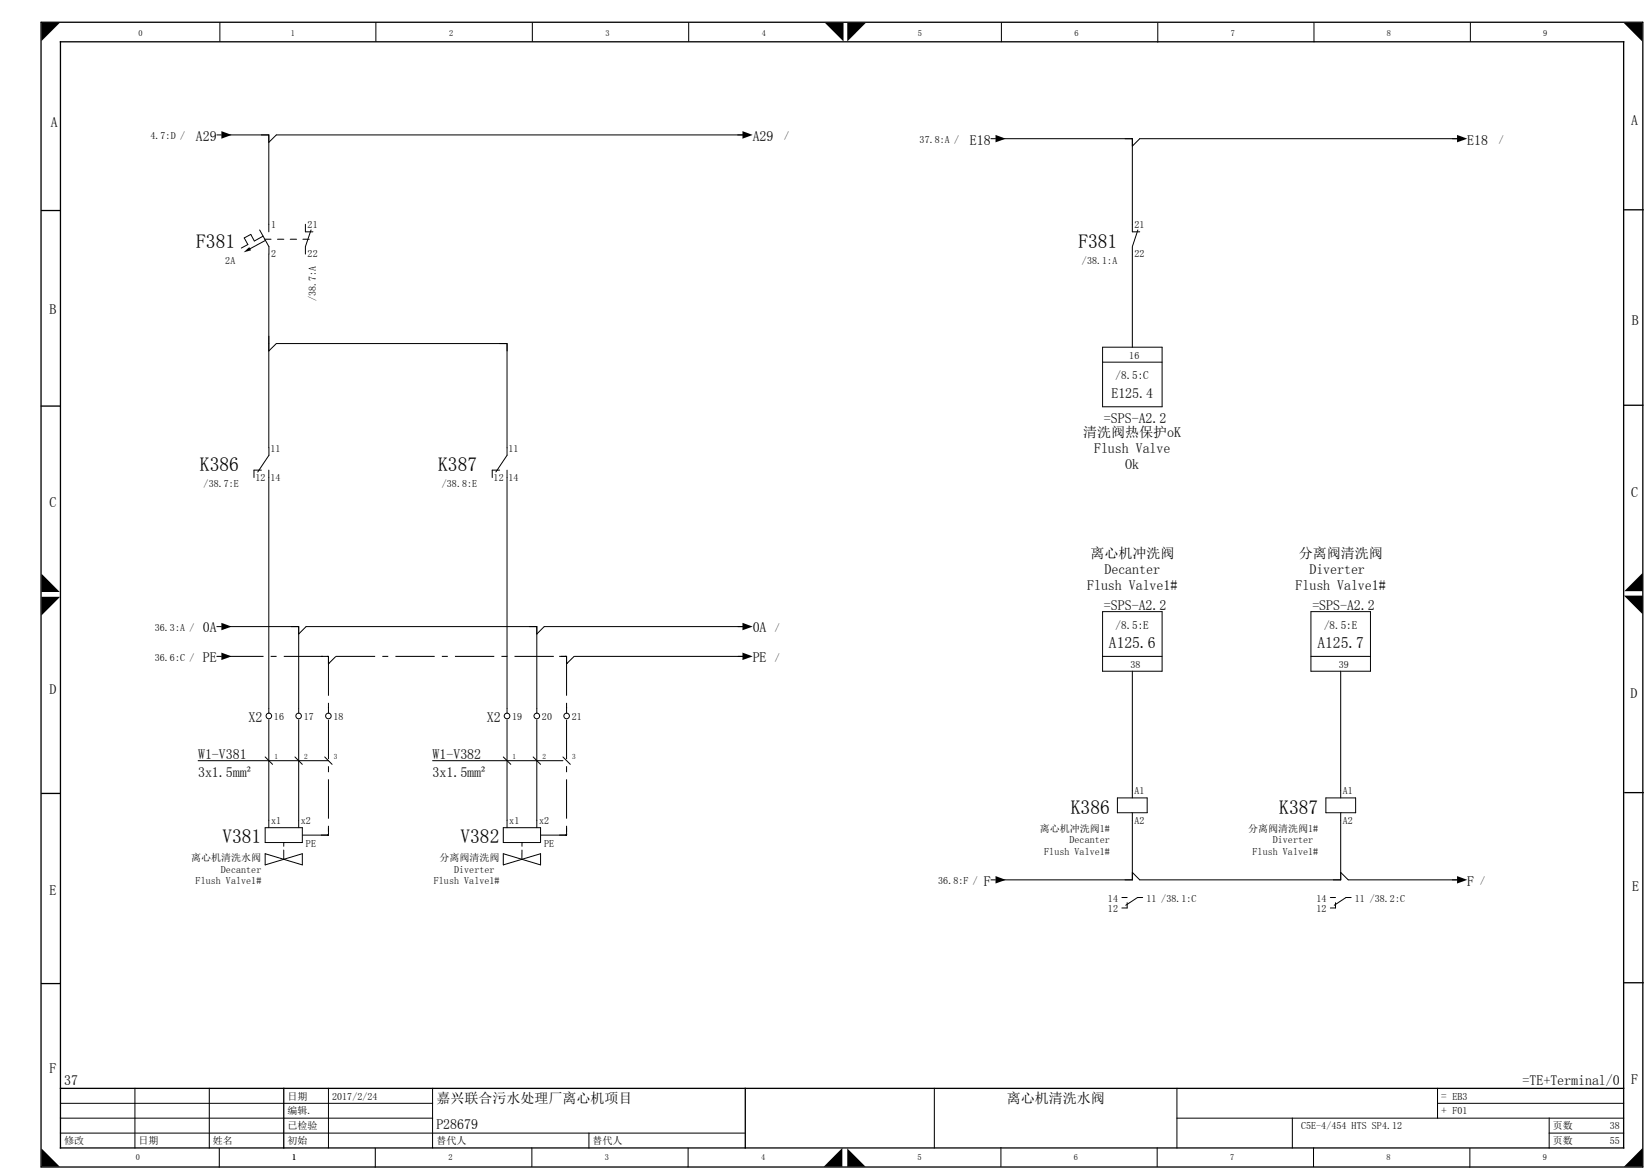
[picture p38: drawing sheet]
<svg xmlns="http://www.w3.org/2000/svg" width="297mm" height="210mm" viewBox="0 0 297 210" stroke-linecap="round" stroke-linejoin="round" font-family="sans-serif">
<defs><g id="words">
<g font-size="3.5">
<text x="35.3" y="44.5">F381</text>
<text x="194" y="44.5">F381</text>
<text x="36" y="84.7">K386</text>
<text x="78.8" y="84.7">K387</text>
<text x="192.7" y="146.3">K386</text>
<text x="230.2" y="146.3">K387</text>
<text x="40" y="151.6">V381</text>
<text x="82.8" y="151.6">V382</text>
</g>
<g font-size="2.8">
<text x="199.5" y="116.5">A125.6</text>
<text x="237" y="116.5">A125.7</text>
</g>
<g font-size="2.5">
<text x="9.1" y="22.8">A</text>
<text x="293.5" y="22.5">A</text>
<text x="35.2" y="25.3">A29</text>
<text x="135.4" y="25.3">A29</text>
<text x="174.5" y="26">E18</text>
<text x="264" y="26">E18</text>
<text x="8.9" y="56.4">B</text>
<text x="293.6" y="58.4">B</text>
<text x="200" y="71.5">E125.4</text>
<text x="198.6" y="76.1">=SPS-A2.2</text>
<text x="194.9" y="78.6">清洗阀热保护oK</text>
<text x="196.8" y="81.5">Flush Valve</text>
<text x="202.5" y="84.4">Ok</text>
<text x="293.5" y="89.4">C</text>
<text x="8.9" y="91.2">C</text>
<text x="196.2" y="100.3">离心机冲洗阀</text>
<text x="233.7" y="100.3">分离阀清洗阀</text>
<text x="195.6" y="106">Flush Valve1#</text>
<text x="198.7" y="103.1">Decanter</text>
<text x="233.1" y="106">Flush Valve1#</text>
<text x="235.6" y="103.1">Diverter</text>
<text x="36.5" y="113.7">0A</text>
<text x="135.4" y="113.7">0A</text>
<text x="198.6" y="109.6">=SPS-A2.2</text>
<text x="236.1" y="109.6">=SPS-A2.2</text>
<text x="36.5" y="119.1">PE</text>
<text x="135.4" y="119.1">PE</text>
<text x="8.9" y="124.7">D</text>
<text x="293.3" y="125.5">D</text>
<text x="44.7" y="129.8">X2</text>
<text x="87.6" y="129.8">X2</text>
<text x="35.6" y="136.4">W1-V381</text>
<text x="77.8" y="136.4">W1-V382</text>
<text x="35.6" y="139.7">3x1.5mm²</text>
<text x="77.8" y="139.7">3x1.5mm²</text>
<text x="8.9" y="160.8">E</text>
<text x="177" y="159.2">F</text>
<text x="264" y="159.2">F</text>
<text x="293.6" y="160.2">E</text>
<text x="8.9" y="193">F</text>
<text x="11.5" y="195">37</text>
<text x="273.9" y="195">=TE+Terminal/0</text>
<text x="293.5" y="194.8">F</text>
<text x="78.5" y="203">P28679</text>
<text x="78.5" y="198.3">嘉兴联合污水处理厂离心机项目</text>
<text x="181.2" y="198.3">离心机清洗水阀</text>
</g>
<g font-size="2">
<text x="200.7" y="68.2">/8.5:C</text>
<text x="200.7" y="113">/8.5:E</text>
<text x="238.2" y="113">/8.5:E</text>
<text x="259.3" y="197.7">= EB3</text>
<text x="259.3" y="200.3">+ F01</text>
</g>
<g font-size="1.8">
<text x="27.1" y="25">4.7:D /</text>
<text x="141.1" y="25">/</text>
<text x="165.5" y="25.7">37.8:A /</text>
<text x="269.7" y="25.7">/</text>
<text x="48.8" y="41">1</text>
<text x="55.3" y="41">21</text>
<text x="204.1" y="41">21</text>
<text x="40.5" y="47.5">2A</text>
<text x="48.8" y="46.3">2</text>
<text x="55.3" y="46.3">22</text>
<text x="194.7" y="47.5">/38.1:A</text>
<text x="204.1" y="46.3">22</text>
<text x="56.9" y="54.1" transform="rotate(-90 56.9 54.1)">/38.7:A</text>
<text x="203.2" y="64.5">16</text>
<text x="48.6" y="81.2">11</text>
<text x="91.5" y="81.2">11</text>
<text x="36.6" y="87.6">/38.7:E</text>
<text x="45.9" y="86.5">12</text>
<text x="48.6" y="86.5">14</text>
<text x="79.5" y="87.6">/38.8:E</text>
<text x="88.8" y="86.5">12</text>
<text x="91.5" y="86.5">14</text>
<text x="27.9" y="113.4">36.3:A /</text>
<text x="139.4" y="113.4">/</text>
<text x="27.9" y="118.8">36.6:C /</text>
<text x="139.4" y="118.8">/</text>
<text x="203.4" y="120.1">38</text>
<text x="240.9" y="120.1">39</text>
<text x="49.3" y="129.5">16</text>
<text x="54.6" y="129.5">17</text>
<text x="60" y="129.5">18</text>
<text x="92.2" y="129.5">19</text>
<text x="97.5" y="129.5">20</text>
<text x="102.9" y="129.5">21</text>
<text x="204.1" y="142.8">A1</text>
<text x="241.6" y="142.8">A1</text>
<text x="48.8" y="148.1">x1</text>
<text x="54.1" y="148.1">x2</text>
<text x="91.6" y="148.1">x1</text>
<text x="97" y="148.1">x2</text>
<text x="187.1" y="149.5">离心机冲洗阀1#</text>
<text x="204.1" y="148.1">A2</text>
<text x="224.6" y="149.5">分离阀清洗阀1#</text>
<text x="241.6" y="148.1">A2</text>
<text x="34.4" y="154.9">离心机清洗水阀</text>
<text x="55.1" y="152.4">PE</text>
<text x="79.1" y="154.9">分离阀清洗阀</text>
<text x="97.9" y="152.4">PE</text>
<text x="187.9" y="153.6">Flush Valve1#</text>
<text x="192.4" y="151.6">Decanter</text>
<text x="225.4" y="153.6">Flush Valve1#</text>
<text x="229" y="151.6">Diverter</text>
<text x="35.2" y="159">Flush Valve1#</text>
<text x="39.7" y="156.9">Decanter</text>
<text x="78.1" y="159">Flush Valve1#</text>
<text x="81.7" y="156.9">Diverter</text>
<text x="168.8" y="158.9">36.8:F /</text>
<text x="266.3" y="158.9">/</text>
<text x="199.3" y="164">12</text>
<text x="199.3" y="162.1">14</text>
<text x="206.3" y="162.1">11 /38.1:C</text>
<text x="236.9" y="164">12</text>
<text x="236.9" y="162.1">14</text>
<text x="243.8" y="162.1">11 /38.2:C</text>
<text x="51.7" y="197.7">日期</text>
<text x="59.8" y="197.7">2017/2/24</text>
<text x="51.7" y="200.3">编辑.</text>
<text x="51.7" y="203">已检验</text>
<text x="234.1" y="203">C5E-4/454 HTS SP4.12</text>
<text x="279.4" y="203">页数</text>
<text x="289.6" y="203">38</text>
<text x="11.5" y="205.7">修改</text>
<text x="24.9" y="205.7">日期</text>
<text x="38.3" y="205.7">姓名</text>
<text x="51.7" y="205.7">初始</text>
<text x="78.5" y="205.7">替代人</text>
<text x="106.6" y="205.7">替代人</text>
<text x="279.4" y="205.7">页数</text>
<text x="289.6" y="205.7">55</text>
</g>
<g font-size="1.5">
<text x="24.9" y="6.5">0</text>
<text x="52.3" y="6.4">1</text>
<text x="80.8" y="6.4">2</text>
<text x="108.9" y="6.4">3</text>
<text x="137.1" y="6.4">4</text>
<text x="165.2" y="6.4">5</text>
<text x="193.3" y="6.4">6</text>
<text x="221.4" y="6.4">7</text>
<text x="249.5" y="6.4">8</text>
<text x="277.7" y="6.4">9</text>
<text x="24.5" y="208.6">0</text>
<text x="52.6" y="208.6">1</text>
<text x="80.7" y="208.6">2</text>
<text x="108.8" y="208.6">3</text>
<text x="136.9" y="208.6">4</text>
<text x="165.1" y="208.6">5</text>
<text x="193.2" y="208.6">6</text>
<text x="221.3" y="208.6">7</text>
<text x="249.4" y="208.6">8</text>
<text x="277.6" y="208.6">9</text>
</g>
<g font-size="1.3">
<text x="49.4" y="136.4">1</text>
<text x="54.7" y="136.4">2</text>
<text x="60.1" y="136.4">3</text>
<text x="92.2" y="136.4">1</text>
<text x="97.6" y="136.4">2</text>
<text x="102.9" y="136.4">3</text>
</g>
</g></defs>
<g fill="none" stroke="#000" stroke-width=".18">
<path d="M39.6 4v3.4M67.6 4v3.4M95.8 4.1v3.3M123.9 4.1v3.3M180.2 4.1v3.4M208.3 4.2v3.4M236.4 4.1v3.4M264.5 4.1v3.3M39 24.3h.8M40.3 24.3h8.1v17.4M134.1 24.3h-84.4l-1.3 1.3v-1.3h-1.4M178.3 24.9h.8"/>
<path d="M179.6 24.9h24.1v16.8h1.4M202.4 24.9h1.3v1.4l1.4-1.4h57.6M46.7 41.3l1.7 3v1.4M47.3 42.5l-1.5 .8-.7-1.2-1.2 .7 .7 1.2-1.2 .6M47.6 43h1.2M47.7 43.2l-2.7 1.5M48.4 45.7v34.8M49.9 43h1.2M52.2 43h1.2M54.5 43h1.1M54.9 40.3v1.4h1.4M56 41.3l-1.1 3v1.4"/>
<path d="M204.7 41.3l-1 3v18.1M48.4 63.1l1.3-1.3h41.5v20.1l-2 3M89.9 61.8h1.3v1.3M198.4 62.4h10.7v10.7h-10.7zM198.4 65.1h10.7M47 84.5h-1.3v1.4M48.4 84.5v43.7M48.4 80.5v1.4l-2 3M89.9 84.5h-1.3v1.4M91.2 84.5v43.7M39 112.6h.8M39 118h.8"/>
<path d="M40.3 112.6h13.4v15.6M52.4 112.6h1.3v1.4l1.4-1.4h41.5v15.6M95.2 112.6h1.4v1.4l1.3-1.4h36.2M103.3 118h30.8M198.4 118h10.7M198.4 110h10.7v10.7h-10.7zM235.9 118h10.7M235.9 110h10.7v10.7h-10.7zM35.6 136.8h23.5M47.7 136.1l1.3 1.3M48.4 129.4v19.4M53.1 136.1l1.3 1.3"/>
<path d="M53.7 129.4v19.4M58.4 136.1l1.4 1.3M59.1 127.4v.8M77.8 136.8h23.5M90.5 136.1l1.4 1.3M91.2 129.4v19.4M95.9 136.1l1.4 1.3M96.6 129.4v19.4M101.3 136.1l1.3 1.3M101.9 127.4v.8M203.7 120.7v22.7M241.2 120.7v22.7"/>
<path d="M47.7 153.5v2l6.7-2v2zM47.7 148.8h6.7v2.7h-6.7zM51.1 152.8v1.7M51.1 151.5v.6M90.5 148.8h6.8v2.7h-6.8zM90.5 153.5v2l6.8-2v2zM93.9 151.5v.6M93.9 152.8v1.7M178.3 158.2h.8M201 143.4h5.4v2.7h-5.4zM203.7 146.1v12.1h-24.1M238.5 143.4h5.4v2.7h-5.4z"/>
<path d="M241.2 146.1v12.1h-36.1l-1.4-1.4M241.2 156.8l1.4 1.4h20.1M201.8 161.4h1M202.8 162.3v.9h-1M205.6 161.4h-.9l-2.2 1.4M239.3 161.4h1M240.3 162.3v.9h-1M243.1 161.4h-.9l-2.2 1.4M10.9 198.4h66.9M24.3 195.7v10.7M37.7 195.7v10.7M59.1 195.7v10.7"/>
<path d="M77.8 195.7v10.7M168.1 195.7v10.7M211.7 195.7v10.7M258.6 198.4h33.5M258.6 195.7v5.3M10.9 203.7h123.2M10.9 201h66.9M39.5 206.5v3.3M67.5 206.5v3.3M95.7 206.4v3.3M106 203.7v2.7M123.8 206.4v3.4"/>
<path d="M180.1 206.3v3.4M208.2 206.4v3.3M211.7 201h80.4M232.5 201v5.4M236.3 206.4v3.3M264.5 206.5v3.3M278.7 203.7h13.4M278.7 201v5.4"/>
<circle cx="48.4" cy="128.7" r=".5"/>
<circle cx="53.7" cy="128.7" r=".5"/>
<circle cx="59.1" cy="128.7" r=".5"/>
<circle cx="91.2" cy="128.7" r=".51"/>
<circle cx="96.6" cy="128.7" r=".51"/>
<circle cx="101.9" cy="128.7" r=".5"/>
</g>
<g fill="none" stroke="#000" stroke-width=".23">
<path d="M7.4 4h288.2v205.8h-288.2zM10.9 7.5h281.2v198.9h-281.2zM7.5 37.8h3.3M292.3 37.7h3.3M7.4 73h3.3M292.3 72.9h3.3M7.5 142.6h3.3M292.3 142.5h3.3M7.5 176.8h3.3M292.3 176.7h3.3M10.9 195.7h281.2M51.1 195.7v10.7"/>
<path d="M134.1 195.7v10.7"/>
</g>
<g fill="#000">
<path d="M7.5 4h3.3l-3.3 3.4zM148.4 4.1h3.4v3.4zM152.4 4.1h3.4l-3.4 3.4zM292.1 4.1h3.4v3.4zM39.8 23.6l1.9 .7-1.9 .6zM133.6 23.6l1.8 .7-1.8 .6zM179.1 24.3l1.9 .6-1.9 .7zM262.1 24.3l1.9 .6-1.9 .7zM43.8 45.4l1-1 .4 .6zM7.5 103.1l3.2 3.3h-3.2zM7.5 107.3h3.3l-3.3 3.3zM39.8 112l1.9 .6-1.9 .7z"/>
<path d="M39.8 117.3l1.9 .7-1.9 .7zM58.8 117.9l.4 .1-.4 .1zM59 119.1h.2l-.1 .3zM59 119.3l.2-.2 .1 .1-.2 .2zM101.7 117.9h.3v.2h-.3zM101.9 119.1h.1v.3l-.1-.1zM101.9 119.3l.2-.2 .1 .1-.3 .2zM133.6 117.3l1.8 .7-1.8 .7zM133.6 112l1.8 .6-1.8 .7zM295.5 103v3.3h-3.3zM292.2 107.1h3.3v3.3zM59 127.1h.2l-.1 .4z"/>
<path d="M101.9 127.1h.1l-.1 .4zM58.8 150.1h.4l-.4 .1zM59 149.9h.2l-.1 .3zM101.7 150.1h.2l.1 .1h-.3zM101.9 149.9h.1v.3l-.1-.1zM179.1 157.5l1.9 .7-1.9 .6zM262.1 157.5l1.9 .7-1.9 .6zM7.5 206.5l3.2 3.2h-3.2zM151.6 206.4v3.3h-3.4zM152.4 206.5l3.3 3.2h-3.3zM295.5 206.4v3.3h-3.3z"/>
</g>
<g fill="none" stroke="#000" stroke-width=".18" stroke-dasharray="7.1 1.3 1.1 1.3" stroke-linecap="butt">
<path d="M40.3 118h18.8M57.7 118h1.4M59.1 118v9.4M59.1 118v1.3M60.4 118h41.5M60.4 118l-1.3 1.3M100.6 118h1.3M101.9 118v9.4M101.9 118v1.3M103.3 118l-1.4 1.3M59.1 129.4v20.7M101.9 129.4v20.7"/>
<path d="M54.4 150.1h4.7M57.7 150.1h1.4M59.1 148.8v1.3M97.3 150.1h4.6M100.6 150.1h1.3M101.9 148.8v1.3"/>
</g>
<use href="#words"/>
</svg>
